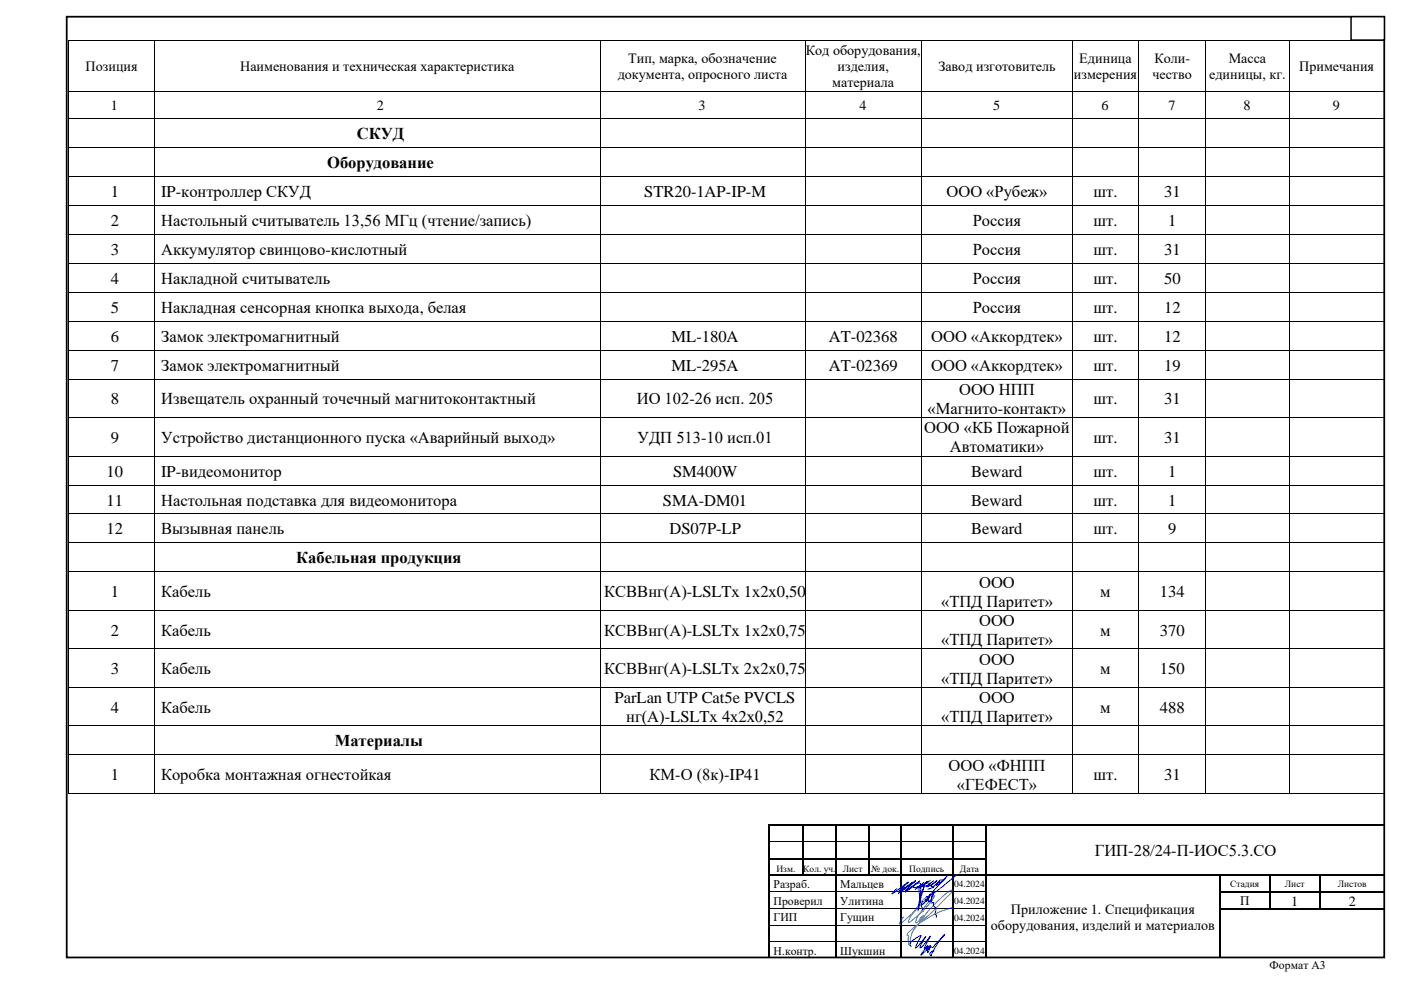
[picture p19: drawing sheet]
<svg xmlns="http://www.w3.org/2000/svg" width="420mm" height="297mm" viewBox="0 0 420 297" stroke-linecap="round" stroke-linejoin="round" font-family="sans-serif">
<defs><g id="words">
<g font-size="5">
<text x="107" y="41.7">СКУД</text>
<text x="98.1" y="50.3">Оборудование</text>
<text x="33.2" y="59">1</text>
<text x="48.3" y="59">IP-контроллер СКУД</text>
<text x="193.1" y="59">STR20-1AP-IP-M</text>
<text x="283.8" y="59">ООО «Рубеж»</text>
<text x="327.8" y="59">шт.</text>
<text x="349" y="59">31</text>
<text x="33.2" y="67.7">2</text>
<text x="48.3" y="67.7">Настольный считыватель 13,56 МГц (чтение/запись)</text>
<text x="291.6" y="67.7">Россия</text>
<text x="327.8" y="67.7">шт.</text>
<text x="350.2" y="67.7">1</text>
<text x="33.2" y="76.4">3</text>
<text x="48.3" y="76.4">Аккумулятор свинцово-кислотный</text>
<text x="291.6" y="76.4">Россия</text>
<text x="327.8" y="76.4">шт.</text>
<text x="349" y="76.4">31</text>
<text x="33.2" y="85.1">4</text>
<text x="48.3" y="85.1">Накладной считыватель</text>
<text x="291.6" y="85.1">Россия</text>
<text x="327.8" y="85.1">шт.</text>
<text x="349" y="85.1">50</text>
<text x="33.2" y="93.7">5</text>
<text x="48.3" y="93.7">Накладная сенсорная кнопка выхода, белая</text>
<text x="291.6" y="93.7">Россия</text>
<text x="327.8" y="93.7">шт.</text>
<text x="349" y="93.7">12</text>
<text x="33.2" y="102.4">6</text>
<text x="48.3" y="102.4">Замок электромагнитный</text>
<text x="201.4" y="102.4">ML-180A</text>
<text x="248.5" y="102.5">AT-02368</text>
<text x="279.2" y="102.4">ООО «Аккордтек»</text>
<text x="327.8" y="102.4">шт.</text>
<text x="349" y="102.4">12</text>
<text x="33.2" y="111.1">7</text>
<text x="48.3" y="111.1">Замок электромагнитный</text>
<text x="201.4" y="111.1">ML-295A</text>
<text x="248.5" y="111.1">AT-02369</text>
<text x="279.2" y="111.1">ООО «Аккордтек»</text>
<text x="327.8" y="111.1">шт.</text>
<text x="349" y="111.1">19</text>
<text x="287.6" y="118.4">ООО НПП</text>
<text x="33.2" y="121.2">8</text>
<text x="48.3" y="121.2">Извещатель охранный точечный магнитоконтактный</text>
<text x="190.9" y="121.2">ИО 102-26 исп. 205</text>
<text x="278.1" y="124.1">«Магнито-контакт»</text>
<text x="327.8" y="121.2">шт.</text>
<text x="349" y="121.2">31</text>
<text x="277.1" y="129.9">ООО «КБ Пожарной</text>
<text x="33.2" y="132.7">9</text>
<text x="48.3" y="132.7">Устройство дистанционного пуска «Аварийный выход»</text>
<text x="191.1" y="132.7">УДП 513-10 исп.01</text>
<text x="284.8" y="135.6">Автоматики»</text>
<text x="327.8" y="132.7">шт.</text>
<text x="349" y="132.7">31</text>
<text x="32" y="142.9">10</text>
<text x="48.3" y="142.9">IP-видеомонитор</text>
<text x="201.8" y="142.9">SM400W</text>
<text x="291.2" y="142.9">Beward</text>
<text x="327.8" y="142.9">шт.</text>
<text x="350.2" y="142.9">1</text>
<text x="32" y="151.5">11</text>
<text x="48.3" y="151.5">Настольная подставка для видеомонитора</text>
<text x="198.8" y="151.5">SMA-DM01</text>
<text x="291.2" y="151.5">Beward</text>
<text x="327.8" y="151.5">шт.</text>
<text x="350.2" y="151.5">1</text>
<text x="32" y="160.2">12</text>
<text x="48.3" y="160.2">Вызывная панель</text>
<text x="200.7" y="160.2">DS07P-LP</text>
<text x="291.2" y="160.2">Beward</text>
<text x="327.8" y="160.2">шт.</text>
<text x="350.2" y="160.2">9</text>
<text x="88.8" y="168.9">Кабельная продукция</text>
<text x="33.2" y="179">1</text>
<text x="48.3" y="179">Кабель</text>
<text x="181.2" y="179">КСВВнг(A)-LSLTx 1x2x0,50</text>
<text x="293.5" y="176.1">ООО</text>
<text x="329.9" y="179">м</text>
<text x="347.8" y="179">134</text>
<text x="282.1" y="181.8">«ТПД Паритет»</text>
<text x="33.2" y="190.5">2</text>
<text x="48.3" y="190.5">Кабель</text>
<text x="181.2" y="190.5">КСВВнг(A)-LSLTx 1x2x0,75</text>
<text x="293.5" y="187.7">ООО</text>
<text x="329.9" y="190.5">м</text>
<text x="347.8" y="190.5">370</text>
<text x="282.1" y="193.4">«ТПД Паритет»</text>
<text x="33.2" y="202.1">3</text>
<text x="48.3" y="202.1">Кабель</text>
<text x="181.2" y="202.1">КСВВнг(A)-LSLTx 2x2x0,75</text>
<text x="293.5" y="199.2">ООО</text>
<text x="329.9" y="202.1">м</text>
<text x="347.8" y="202.1">150</text>
<text x="282.1" y="204.9">«ТПД Паритет»</text>
<text x="33.2" y="213.6">4</text>
<text x="48.3" y="213.6">Кабель</text>
<text x="184.3" y="210.8">ParLan UTP Cat5e PVCLS</text>
<text x="293.5" y="210.8">ООО</text>
<text x="329.9" y="213.6">м</text>
<text x="347.8" y="213.6">488</text>
<text x="187.8" y="216.4">нг(А)-LSLTx 4х2х0,52</text>
<text x="282.1" y="216.4">«ТПД Паритет»</text>
<text x="100.4" y="223.7">Материалы</text>
<text x="33.2" y="233.8">1</text>
<text x="48.3" y="233.8">Коробка монтажная огнестойкая</text>
<text x="194.8" y="233.8">КМ-О (8к)-IP41</text>
<text x="284.4" y="231">ООО «ФНПП</text>
<text x="327.8" y="233.8">шт.</text>
<text x="349" y="233.8">31</text>
<text x="286.9" y="236.7">«ГЕФЕСТ»</text>
<text x="328.2" y="256.7">ГИП-28/24-П-ИОС5.3.СО</text>
</g>
<g font-size="4.2">
<text x="241.6" y="16.4">Код оборудования,</text>
<text x="25.7" y="21.3">Позиция</text>
<text x="72" y="21.3">Наименования и техническая характеристика</text>
<text x="185.2" y="23.7">документа, опросного листа</text>
<text x="188.3" y="18.8">Тип, марка, обозначение</text>
<text x="251.1" y="21.3">изделия,</text>
<text x="281.3" y="21.3">Завод изготовитель</text>
<text x="321.9" y="23.7">измерения</text>
<text x="323.6" y="18.8">Единица</text>
<text x="345.5" y="23.7">чество</text>
<text x="346.1" y="18.8">Коли-</text>
<text x="362.5" y="23.7">единицы, кг.</text>
<text x="368.4" y="18.8">Масса</text>
<text x="389.5" y="21.3">Примечания</text>
<text x="249.5" y="26.1">материала</text>
<text x="33.3" y="32.9">1</text>
<text x="113" y="32.9">2</text>
<text x="209.4" y="32.9">3</text>
<text x="257.7" y="32.9">4</text>
<text x="297.7" y="32.9">5</text>
<text x="330.3" y="32.9">6</text>
<text x="350.3" y="32.9">7</text>
<text x="372.8" y="32.9">8</text>
<text x="399.6" y="32.9">9</text>
<text x="303.1" y="274">Приложение 1. Спецификация</text>
<text x="387.1" y="271.6">1</text>
<text x="404.4" y="271.6">2</text>
<text x="297.1" y="278.9">оборудования, изделий и материалов</text>
</g>
<text font-size="3.9" x="371.8" y="271.3">П</text>
<g font-size="3.5">
<text x="231.9" y="266.2">Разраб.</text>
<text x="251.9" y="266.2">Мальцев</text>
<text x="231.9" y="271.2">Проверил</text>
<text x="251.9" y="271.2">Улитина</text>
<text x="231.9" y="276.2">ГИП</text>
<text x="251.9" y="276.2">Гущин</text>
<text x="231.9" y="286.3">Н.контр.</text>
<text x="251.9" y="286.3">Шукшин</text>
<text x="380.7" y="290.5">Формат А3</text>
</g>
<g font-size="2.8">
<text x="232.8" y="261.3">Изм.</text>
<text x="240.8" y="261.3">Кол. уч.</text>
<text x="252.7" y="261.3">Лист</text>
<text x="261.2" y="261.3">№ док.</text>
<text x="272.6" y="261.3">Подпись</text>
<text x="287.8" y="261.3">Дата</text>
<text x="286" y="266">04.2024</text>
<text x="368.8" y="266">Стадия</text>
<text x="385.2" y="266">Лист</text>
<text x="401.1" y="266">Листов</text>
<text x="286" y="271">04.2024</text>
<text x="286" y="276">04.2024</text>
<text x="286" y="286">04.2024</text>
</g>
</g></defs>
<g fill="#000">
<path d="M230.4 247.1h.5v.6h-.5z" fill-rule="evenodd"/>
<path d="M230.4 247.1h.5v.5h-.5z" fill-rule="evenodd"/>
<path d="M230.4 247.7h.5v4.4h-.5z" fill-rule="evenodd"/>
<path d="M230.4 252.1h.5v.6h-.5z" fill-rule="evenodd"/>
<path d="M230.4 252.7h.5v4.5h-.5z" fill-rule="evenodd"/>
<path d="M230.4 257.2h.5v.5h-.5z" fill-rule="evenodd"/>
<path d="M230.9 247.1h9.5v.5h-9.5z" fill-rule="evenodd"/>
<path d="M230.9 257.2h9.5v.5h-9.5z" fill-rule="evenodd"/>
<path d="M240.4 247.6l.5 .1z" fill-rule="evenodd"/>
<path d="M240.4 247.1h.5v.5h-.5z" fill-rule="evenodd"/>
<path d="M240.4 247.7h.5v4.4h-.5z" fill-rule="evenodd"/>
<path d="M240.4 252.1h.5v.6h-.5z" fill-rule="evenodd"/>
<path d="M240.4 252.7h.5v4.5h-.5z" fill-rule="evenodd"/>
<path d="M240.4 257.2h.5v.5h-.5z" fill-rule="evenodd"/>
<path d="M240.9 247.1h9.5v.5h-9.5z" fill-rule="evenodd"/>
<path d="M240.9 257.2h9.5v.5h-9.5z" fill-rule="evenodd"/>
<path d="M250.4 247.6l.5 .1z" fill-rule="evenodd"/>
<path d="M250.4 247.1h.5v.5h-.5z" fill-rule="evenodd"/>
<path d="M250.4 247.7h.5v4.4h-.5z" fill-rule="evenodd"/>
<path d="M250.4 252.1h.5v.6h-.5z" fill-rule="evenodd"/>
<path d="M250.4 252.7h.5v4.5h-.5z" fill-rule="evenodd"/>
<path d="M250.4 257.2h.5v.5h-.5z" fill-rule="evenodd"/>
<path d="M250.9 247.1h9.5v.5h-9.5z" fill-rule="evenodd"/>
<path d="M250.9 257.2h9.5v.5h-9.5z" fill-rule="evenodd"/>
<path d="M260.4 247.6l.5 .1z" fill-rule="evenodd"/>
<path d="M260.4 247.1h.5v.5h-.5z" fill-rule="evenodd"/>
<path d="M260.4 247.7h.5v4.4h-.5z" fill-rule="evenodd"/>
<path d="M260.4 252.1h.5v.6h-.5z" fill-rule="evenodd"/>
<path d="M260.4 252.7h.5v4.5h-.5z" fill-rule="evenodd"/>
<path d="M260.4 257.2h.5v.5h-.5z" fill-rule="evenodd"/>
<path d="M260.9 247.1h8.9v.5h-8.9z" fill-rule="evenodd"/>
<path d="M260.9 257.2h8.9v.5h-8.9z" fill-rule="evenodd"/>
<path d="M269.8 247.6l.5 .1z" fill-rule="evenodd"/>
<path d="M269.8 247.1h.5v.5h-.5z" fill-rule="evenodd"/>
<path d="M269.8 247.7h.5v4.4h-.5z" fill-rule="evenodd"/>
<path d="M269.8 252.1h.5v.6h-.5z" fill-rule="evenodd"/>
<path d="M269.8 252.7h.5v4.5h-.5z" fill-rule="evenodd"/>
<path d="M269.8 257.2h.5v.5h-.5z" fill-rule="evenodd"/>
<path d="M270.3 247.1h15.1v.5h-15.1z" fill-rule="evenodd"/>
<path d="M270.3 257.2h15.1v.5h-15.1z" fill-rule="evenodd"/>
<path d="M285.4 247.6l.5 .1z" fill-rule="evenodd"/>
<path d="M285.4 247.1h.5v.5h-.5z" fill-rule="evenodd"/>
<path d="M285.4 247.7h.5v4.4h-.5z" fill-rule="evenodd"/>
<path d="M285.4 252.1h.5v.6h-.5z" fill-rule="evenodd"/>
<path d="M285.4 252.7h.5v4.5h-.5z" fill-rule="evenodd"/>
<path d="M285.4 257.2h.5v.5h-.5z" fill-rule="evenodd"/>
<path d="M285.9 247.1h9.5v.5h-9.5z" fill-rule="evenodd"/>
<path d="M285.9 257.2h9.5v.5h-9.5z" fill-rule="evenodd"/>
<path d="M295.4 247.6l.5 .1z" fill-rule="evenodd"/>
<path d="M295.4 247.1h.5v.5h-.5z" fill-rule="evenodd"/>
<path d="M295.4 247.7h.5v4.4h-.5z" fill-rule="evenodd"/>
<path d="M295.4 252.1h.5v.6h-.5z" fill-rule="evenodd"/>
<path d="M295.4 252.7h.5v4.5h-.5z" fill-rule="evenodd"/>
<path d="M295.4 257.2h.5v.5h-.5z" fill-rule="evenodd"/>
<path d="M295.9 247.1h119.1v.5h-119.1z" fill-rule="evenodd"/>
<path d="M230.4 257.7h.5v4.5h-.5z" fill-rule="evenodd"/>
<path d="M230.4 262.2h.5v.5h-.5z" fill-rule="evenodd"/>
<path d="M230.4 262.7h.5v4.5h-.5z" fill-rule="evenodd"/>
<path d="M230.4 267.2h.5v.5h-.5z" fill-rule="evenodd"/>
<path d="M230.4 267.7h.5v4.5h-.5z" fill-rule="evenodd"/>
<path d="M230.4 272.2h.5v.5h-.5z" fill-rule="evenodd"/>
<path d="M230.4 272.7h.5v4.5h-.5z" fill-rule="evenodd"/>
<path d="M230.4 277.2h.5v.5h-.5z" fill-rule="evenodd"/>
<path d="M230.9 262.2h9.5v.5h-9.5z" fill-rule="evenodd"/>
<path d="M240.4 257.7h.5v4.5h-.5z" fill-rule="evenodd"/>
<path d="M240.4 262.2h.5v.5h-.5z" fill-rule="evenodd"/>
<path d="M240.9 262.2h9.5v.5h-9.5z" fill-rule="evenodd"/>
<path d="M250.4 257.7h.5v4.5h-.5z" fill-rule="evenodd"/>
<path d="M250.4 262.2h.5v.5h-.5z" fill-rule="evenodd"/>
<path d="M250.4 262.7h.5v4.5h-.5z" fill-rule="evenodd"/>
<path d="M250.4 267.2h.5v.5h-.5z" fill-rule="evenodd"/>
<path d="M250.4 267.7h.5v4.5h-.5z" fill-rule="evenodd"/>
<path d="M250.4 272.2h.5v.5h-.5z" fill-rule="evenodd"/>
<path d="M250.4 272.7h.5v4.5h-.5z" fill-rule="evenodd"/>
<path d="M250.4 277.2h.5v.5h-.5z" fill-rule="evenodd"/>
<path d="M250.9 262.2h9.5v.5h-9.5z" fill-rule="evenodd"/>
<path d="M260.4 257.7h.5v4.5h-.5z" fill-rule="evenodd"/>
<path d="M260.4 262.2h.5v.5h-.5z" fill-rule="evenodd"/>
<path d="M260.9 262.2h8.9v.5h-8.9z" fill-rule="evenodd"/>
<path d="M269.8 257.7h.5v4.5h-.5z" fill-rule="evenodd"/>
<path d="M269.8 262.2h.5v.5h-.5z" fill-rule="evenodd"/>
<path d="M269.8 262.7h.5v4.5h-.5z" fill-rule="evenodd"/>
<path d="M269.8 267.2h.5v.5h-.5z" fill-rule="evenodd"/>
<path d="M269.8 267.7h.5v4.5h-.5z" fill-rule="evenodd"/>
<path d="M269.8 272.2h.5v.5h-.5z" fill-rule="evenodd"/>
<path d="M269.8 272.7h.5v4.5h-.5z" fill-rule="evenodd"/>
<path d="M269.8 277.2h.5v.5h-.5z" fill-rule="evenodd"/>
<path d="M270.3 262.2h15.1v.5h-15.1z" fill-rule="evenodd"/>
<path d="M285.4 257.7h.5v4.5h-.5z" fill-rule="evenodd"/>
<path d="M285.4 262.2h.5v.5h-.5z" fill-rule="evenodd"/>
<path d="M285.4 262.7h.5v4.5h-.5z" fill-rule="evenodd"/>
<path d="M285.4 267.2h.5v.5h-.5z" fill-rule="evenodd"/>
<path d="M285.4 267.7h.5v4.5h-.5z" fill-rule="evenodd"/>
<path d="M285.4 272.2h.5v.5h-.5z" fill-rule="evenodd"/>
<path d="M285.4 272.7h.5v4.5h-.5z" fill-rule="evenodd"/>
<path d="M285.4 277.2h.5v.5h-.5z" fill-rule="evenodd"/>
<path d="M285.9 262.2h9.5v.5h-9.5z" fill-rule="evenodd"/>
<path d="M295.4 257.7h.5v4.5h-.5z" fill-rule="evenodd"/>
<path d="M295.4 262.2h.5v.5h-.5z" fill-rule="evenodd"/>
<path d="M295.4 262.7h.5v4.5h-.5z" fill-rule="evenodd"/>
<path d="M295.4 267.2h.5v.5h-.5z" fill-rule="evenodd"/>
<path d="M295.4 267.7h.5v4.5h-.5z" fill-rule="evenodd"/>
<path d="M295.4 272.2h.5v.5h-.5z" fill-rule="evenodd"/>
<path d="M295.4 272.7h.5v4.5h-.5z" fill-rule="evenodd"/>
<path d="M295.4 277.2h.5v.5h-.5z" fill-rule="evenodd"/>
<path d="M295.9 262.2h69.5v.5h-69.5z" fill-rule="evenodd"/>
<path d="M365.4 262.7h.5z" fill-rule="evenodd"/>
<path d="M365.4 262.2h.5v.5h-.5z" fill-rule="evenodd"/>
<path d="M365.4 262.7h.5v4.5h-.5z" fill-rule="evenodd"/>
<path d="M365.4 267.2h.5v.5h-.5z" fill-rule="evenodd"/>
<path d="M365.4 267.7h.5v4.5h-.5z" fill-rule="evenodd"/>
<path d="M365.4 272.2h.5v.5h-.5z" fill-rule="evenodd"/>
<path d="M365.4 272.7h.5v4.5h-.5z" fill-rule="evenodd"/>
<path d="M365.4 277.2h.5v.5h-.5z" fill-rule="evenodd"/>
<path d="M365.9 262.2h14.5v.5h-14.5z" fill-rule="evenodd"/>
<path d="M365.9 267.2h14.5v.5h-14.5z" fill-rule="evenodd"/>
<path d="M365.9 272.2h14.5v.5h-14.5z" fill-rule="evenodd"/>
<path d="M380.4 262.7h.6z" fill-rule="evenodd"/>
<path d="M380.4 262.2h.6v.5h-.6z" fill-rule="evenodd"/>
<path d="M380.4 262.7h.6v4.5h-.6z" fill-rule="evenodd"/>
<path d="M380.4 267.2h.6v.5h-.6z" fill-rule="evenodd"/>
<path d="M380.4 267.7h.6v4.5h-.6z" fill-rule="evenodd"/>
<path d="M380.4 272.2h.6v.5h-.6z" fill-rule="evenodd"/>
<path d="M381 262.2h14.4v.5h-14.4z" fill-rule="evenodd"/>
<path d="M381 267.2h14.4v.5h-14.4z" fill-rule="evenodd"/>
<path d="M381 272.2h14.4v.5h-14.4z" fill-rule="evenodd"/>
<path d="M395.4 262.7h.5z" fill-rule="evenodd"/>
<path d="M395.4 262.2h.5v.5h-.5z" fill-rule="evenodd"/>
<path d="M395.4 262.7h.5v4.5h-.5z" fill-rule="evenodd"/>
<path d="M395.4 267.2h.5v.5h-.5z" fill-rule="evenodd"/>
<path d="M395.4 267.7h.5v4.5h-.5z" fill-rule="evenodd"/>
<path d="M395.4 272.2h.5v.5h-.5z" fill-rule="evenodd"/>
<path d="M395.9 262.2h19.1v.5h-19.1z" fill-rule="evenodd"/>
<path d="M395.9 267.2h19.1v.5h-19.1z" fill-rule="evenodd"/>
<path d="M395.9 272.2h19.1v.5h-19.1z" fill-rule="evenodd"/>
<path d="M230.4 277.7h.5v4.5h-.5z" fill-rule="evenodd"/>
<path d="M230.4 282.2h.5v.5h-.5z" fill-rule="evenodd"/>
<path d="M230.4 282.7h.5v4.5h-.5z" fill-rule="evenodd"/>
<path d="M250.4 277.7h.5v4.5h-.5z" fill-rule="evenodd"/>
<path d="M250.4 282.2h.5v.5h-.5z" fill-rule="evenodd"/>
<path d="M250.4 282.7h.5v4.5h-.5z" fill-rule="evenodd"/>
<path d="M269.8 277.7h.5v4.5h-.5z" fill-rule="evenodd"/>
<path d="M269.8 282.2h.5v.5h-.5z" fill-rule="evenodd"/>
<path d="M269.8 282.7h.5v4.5h-.5z" fill-rule="evenodd"/>
<path d="M285.4 277.7h.5v4.5h-.5z" fill-rule="evenodd"/>
<path d="M285.4 282.2h.5v.5h-.5z" fill-rule="evenodd"/>
<path d="M285.4 282.7h.5v4.5h-.5z" fill-rule="evenodd"/>
<path d="M295.4 277.7h.5v4.5h-.5z" fill-rule="evenodd"/>
<path d="M295.4 282.2h.5v.5h-.5z" fill-rule="evenodd"/>
<path d="M295.4 282.7h.5v4.5h-.5z" fill-rule="evenodd"/>
<path d="M365.4 277.7h.5v4.5h-.5z" fill-rule="evenodd"/>
<path d="M365.4 282.2h.5v.5h-.5z" fill-rule="evenodd"/>
<path d="M365.4 282.7h.5v4.5h-.5z" fill-rule="evenodd"/>
</g>
<g fill="none" stroke="#000" stroke-width=".3">
<path d="M230.9 252.2h9.5M240.9 252.2h9.5M250.9 252.2h9.5M260.9 252.2h8.9M270.3 252.2h15.1M285.9 252.2h9.5M230.9 267.2h19.5M230.9 272.3h19.5M230.9 277.3h19.5M250.9 267.2h18.9M250.9 272.3h18.9M250.9 277.3h18.9"/>
<path d="M270.3 267.2h15.1M270.3 272.3h15.1M270.3 277.3h15.1M285.9 267.2h9.5M285.9 272.3h9.5M285.9 277.3h9.5M230.9 282.3h19.5M250.9 282.3h18.9M270.3 282.3h15.1M285.9 282.3h9.5"/>
</g>
<path d="M20 5h395v282h-395z" fill="none" stroke="#000" stroke-width=".53"/>
<path d="M405.1 5h10v7h-10z" fill-rule="evenodd" fill="#fff"/>
<path d="M405.1 5h10v7h-10z" fill="none" stroke="#000" stroke-width=".44"/>
<path d="M273.3 283.7a.9 .9 0 0 1-.5-.9 .9 .9 0 0 1 .7-.7l.8-.6a2.01 2.01 0 0 1 1.9-.9l-1.8 3.6 1-.8 2.1-2.7-1.7 3.4 .6-.2 2.5-3.3-1.8 3.7a.87 .87 0 0 0 1.2-.6l-.1-.3-.3 .1-1.8 2.9 2.5-2.7-.6 1.2 .9-1.5-.7 2.1a1.08 1.08 0 0 1 .2-1.3 1.08 1.08 0 0 1 1.3-.2l3.5-3.9-1.7 2-1.9 3.1-.4 1.4a.82 .82 0 0 1-.4-1 .82 .82 0 0 1 .9-.5l.4-.1" fill="none" stroke="#00f" stroke-width=".3"/>
<g fill="none" stroke="#00c" stroke-width=".3">
<path d="M268.9 266.3l-1.5 1.6 4.8-3.4 .1-.1-3 2.9 4.2-2.8-4.2 3.4M271.1 265.9l-1.5 1.7 4.8-3.5 .1-.1-3.1 3 4.3-2.9-4.3 3.4M275.6 265.9l.2 3.3 .9 4M275.6 265.9h.1M275.6 265.6l-.8 .3a.5 .5 0 0 1-.9 0 .5 .5 0 0 1 .5-.7l.2-.2a.76 .76 0 0 1 .8-.4 .76 .76 0 0 1 .7 .6l-1 .9 2.9-1.8-1.9 1.7M277 264.5l-2.6 2.1M277.2 265.5l-1 3.3-.9 3.7 .8-5.8-.2-.6-.3-.2M277.2 265.5h.1M277.2 265.5l-1.3 3.3-.6 4.3M279 263.8l-2.4 1.8a2.5 2.5 0 0 0 2.2-.8l-.8-.1-.8 .3M279 269.9l-.6 .4v-.8l.4-1.3-.1 .6-.7 1.2-.5 .2 .1-1 .4-.5 .1 .3-.3 .7-1.4 1.4 .2-1M279.1 269.8l.9-2.6-.4 .7-.5 2.1"/>
<path d="M279.1 269.8l-.1 .1M279.1 270l.1 .7 .7-.1-.1 .9 .8 .7-.2 1.7 .3 .4v.7M279.1 270h.1M279.5 265.7l.5 .2-1.8 .6M279.5 265.8l.5 .1M279.9 264.1l-2.1 1.7a5.6 5.6 0 0 0 3.1-1.8l-1.5 1a.45 .45 0 0 0-.2 .7 .45 .45 0 0 0 .8-.1l1.7-1.5M283.6 262.9a5.5 5.5 0 0 1-3 2.5v-.1a2.91 2.91 0 0 1 1.9-1.6v.3a1.02 1.02 0 0 1-1.2 .5M287 262.1l-6 4.9-2.7 1.7 5.7-6.2"/>
</g>
<path d="M285.7 267.1l-6.8 6.8-2.8 2.3a.32 .32 0 0 1-.5 0 .32 .32 0 0 1 .1-.5l.6-.9 .9-.3-1.3 1.7-.2-.1 .2-.7 .9-.8-1.7 1.8-.6 .1 .4-1.3 .9-1.5 2.9-3.7 1.5-1.6-.9 1.7-1.9 2.3-4 3.5-.6 .5h-.4l.4-1.3 1.5-2.3 2.2-2.8 1.1-.8-.5 1-2.3 2.5-5 4.3 .1-.8 1-1.3M285.7 266.6l-2.8 1.8-5.1 5.3-4 5.4-.6 1.3-.6 2.8-.3-1.3 .1-1.4-.4-.1v-.2l.4-.7 1.5-1.4 2.1-1.6 4.2-2.5 5.5-2.1M285.7 272.1h-.1" fill="none" stroke="#007fff" stroke-width=".3"/>
<g fill="#000">
<path d="M20.5 12.1l.2 .1z" fill-rule="evenodd"/>
<path d="M20.5 12.1l.2 .1z" fill-rule="evenodd"/>
<path d="M46.2 12.1l.2 .1z" fill-rule="evenodd"/>
<path d="M179.8 12.1l.2 .1z" fill-rule="evenodd"/>
<path d="M241.3 12.1l.2 .1z" fill-rule="evenodd"/>
<path d="M276.3 12.1l.2 .1z" fill-rule="evenodd"/>
<path d="M321.3 12.1l.2 .1z" fill-rule="evenodd"/>
<path d="M341.4 12.1l.1 .1z" fill-rule="evenodd"/>
<path d="M361.4 12.1l.2 .1z" fill-rule="evenodd"/>
<path d="M386.4 12.1l.2 .1z" fill-rule="evenodd"/>
<path d="M415 12.1l.2 .1z" fill-rule="evenodd"/>
<path d="M415 12.1l.2 .1z" fill-rule="evenodd"/>
<path d="M20.5 27.3l.2 .1z" fill-rule="evenodd"/>
<path d="M20.5 35.5l.2 .2z" fill-rule="evenodd"/>
<path d="M46.2 27.3l.2 .1z" fill-rule="evenodd"/>
<path d="M46.2 35.5l.2 .2z" fill-rule="evenodd"/>
<path d="M179.8 27.3l.2 .1z" fill-rule="evenodd"/>
<path d="M179.8 35.5l.2 .2z" fill-rule="evenodd"/>
<path d="M241.3 27.3l.2 .1z" fill-rule="evenodd"/>
<path d="M241.3 35.5l.2 .2z" fill-rule="evenodd"/>
<path d="M276.3 27.3l.2 .1z" fill-rule="evenodd"/>
<path d="M276.3 35.5l.2 .2z" fill-rule="evenodd"/>
<path d="M321.3 27.3l.2 .1z" fill-rule="evenodd"/>
<path d="M321.3 35.5l.2 .2z" fill-rule="evenodd"/>
<path d="M341.4 27.3l.1 .1z" fill-rule="evenodd"/>
<path d="M341.4 35.5l.1 .2z" fill-rule="evenodd"/>
<path d="M361.4 27.3l.2 .1z" fill-rule="evenodd"/>
<path d="M361.4 35.5l.2 .2z" fill-rule="evenodd"/>
<path d="M386.4 27.3l.2 .1z" fill-rule="evenodd"/>
<path d="M386.4 35.5l.2 .2z" fill-rule="evenodd"/>
<path d="M415 27.3l.2 .1z" fill-rule="evenodd"/>
<path d="M415 35.5l.2 .2z" fill-rule="evenodd"/>
<path d="M20.5 44.1l.2 .2z" fill-rule="evenodd"/>
<path d="M20.5 52.8l.2 .2z" fill-rule="evenodd"/>
<path d="M46.2 44.1l.2 .2z" fill-rule="evenodd"/>
<path d="M46.2 52.8l.2 .2z" fill-rule="evenodd"/>
<path d="M179.8 44.1l.2 .2z" fill-rule="evenodd"/>
<path d="M179.8 52.8l.2 .2z" fill-rule="evenodd"/>
<path d="M241.3 44.1l.2 .2z" fill-rule="evenodd"/>
<path d="M241.3 52.8l.2 .2z" fill-rule="evenodd"/>
<path d="M276.3 44.1l.2 .2z" fill-rule="evenodd"/>
<path d="M276.3 52.8l.2 .2z" fill-rule="evenodd"/>
<path d="M321.3 44.1l.2 .2z" fill-rule="evenodd"/>
<path d="M321.3 52.8l.2 .2z" fill-rule="evenodd"/>
<path d="M341.4 44.1l.1 .2z" fill-rule="evenodd"/>
<path d="M341.4 52.8l.1 .2z" fill-rule="evenodd"/>
<path d="M361.4 44.1l.2 .2z" fill-rule="evenodd"/>
<path d="M361.4 52.8l.2 .2z" fill-rule="evenodd"/>
<path d="M386.4 44.1l.2 .2z" fill-rule="evenodd"/>
<path d="M386.4 52.8l.2 .2z" fill-rule="evenodd"/>
<path d="M415 44.1l.2 .2z" fill-rule="evenodd"/>
<path d="M415 52.8l.2 .2z" fill-rule="evenodd"/>
<path d="M20.5 61.5l.2 .1z" fill-rule="evenodd"/>
<path d="M20.5 70.2l.2 .1z" fill-rule="evenodd"/>
<path d="M20.5 78.8l.2 .2z" fill-rule="evenodd"/>
<path d="M46.2 61.5l.2 .1z" fill-rule="evenodd"/>
<path d="M46.2 70.2l.2 .1z" fill-rule="evenodd"/>
<path d="M46.2 78.8l.2 .2z" fill-rule="evenodd"/>
<path d="M179.8 61.5l.2 .1z" fill-rule="evenodd"/>
<path d="M179.8 70.2l.2 .1z" fill-rule="evenodd"/>
<path d="M179.8 78.8l.2 .2z" fill-rule="evenodd"/>
<path d="M241.3 61.5l.2 .1z" fill-rule="evenodd"/>
<path d="M241.3 70.2l.2 .1z" fill-rule="evenodd"/>
<path d="M241.3 78.8l.2 .2z" fill-rule="evenodd"/>
<path d="M276.3 61.5l.2 .1z" fill-rule="evenodd"/>
<path d="M276.3 70.2l.2 .1z" fill-rule="evenodd"/>
<path d="M276.3 78.8l.2 .2z" fill-rule="evenodd"/>
<path d="M321.3 61.5l.2 .1z" fill-rule="evenodd"/>
<path d="M321.3 70.2l.2 .1z" fill-rule="evenodd"/>
<path d="M321.3 78.8l.2 .2z" fill-rule="evenodd"/>
<path d="M341.4 61.5l.1 .1z" fill-rule="evenodd"/>
<path d="M341.4 70.2l.1 .1z" fill-rule="evenodd"/>
<path d="M341.4 78.8l.1 .2z" fill-rule="evenodd"/>
<path d="M361.4 61.5l.2 .1z" fill-rule="evenodd"/>
<path d="M361.4 70.2l.2 .1z" fill-rule="evenodd"/>
<path d="M361.4 78.8l.2 .2z" fill-rule="evenodd"/>
<path d="M386.4 61.5l.2 .1z" fill-rule="evenodd"/>
<path d="M386.4 70.2l.2 .1z" fill-rule="evenodd"/>
<path d="M386.4 78.8l.2 .2z" fill-rule="evenodd"/>
<path d="M415 61.5l.2 .1z" fill-rule="evenodd"/>
<path d="M415 70.2l.2 .1z" fill-rule="evenodd"/>
<path d="M415 78.8l.2 .2z" fill-rule="evenodd"/>
<path d="M20.5 87.5l.2 .2z" fill-rule="evenodd"/>
<path d="M20.5 96.2l.2 .2z" fill-rule="evenodd"/>
<path d="M46.2 87.5l.2 .2z" fill-rule="evenodd"/>
<path d="M46.2 96.2l.2 .2z" fill-rule="evenodd"/>
<path d="M179.8 87.5l.2 .2z" fill-rule="evenodd"/>
<path d="M179.8 96.2l.2 .2z" fill-rule="evenodd"/>
<path d="M241.3 87.5l.2 .2z" fill-rule="evenodd"/>
<path d="M241.3 96.2l.2 .2z" fill-rule="evenodd"/>
<path d="M276.3 87.5l.2 .2z" fill-rule="evenodd"/>
<path d="M276.3 96.2l.2 .2z" fill-rule="evenodd"/>
<path d="M321.3 87.5l.2 .2z" fill-rule="evenodd"/>
<path d="M321.3 96.2l.2 .2z" fill-rule="evenodd"/>
<path d="M341.4 87.5l.1 .2z" fill-rule="evenodd"/>
<path d="M341.4 96.2l.1 .2z" fill-rule="evenodd"/>
<path d="M361.4 87.5l.2 .2z" fill-rule="evenodd"/>
<path d="M361.4 96.2l.2 .2z" fill-rule="evenodd"/>
<path d="M386.4 87.5l.2 .2z" fill-rule="evenodd"/>
<path d="M386.4 96.2l.2 .2z" fill-rule="evenodd"/>
<path d="M415 87.5l.2 .2z" fill-rule="evenodd"/>
<path d="M415 96.2l.2 .2z" fill-rule="evenodd"/>
<path d="M20.5 104.9l.2 .1z" fill-rule="evenodd"/>
<path d="M20.5 113.6l.2 .1z" fill-rule="evenodd"/>
<path d="M46.2 104.9l.2 .1z" fill-rule="evenodd"/>
<path d="M46.2 113.6l.2 .1z" fill-rule="evenodd"/>
<path d="M179.8 104.9l.2 .1z" fill-rule="evenodd"/>
<path d="M179.8 113.6l.2 .1z" fill-rule="evenodd"/>
<path d="M241.3 104.9l.2 .1z" fill-rule="evenodd"/>
<path d="M241.3 113.6l.2 .1z" fill-rule="evenodd"/>
<path d="M276.3 104.9l.2 .1z" fill-rule="evenodd"/>
<path d="M276.3 113.6l.2 .1z" fill-rule="evenodd"/>
<path d="M321.3 104.9l.2 .1z" fill-rule="evenodd"/>
<path d="M321.3 113.6l.2 .1z" fill-rule="evenodd"/>
<path d="M341.4 104.9l.1 .1z" fill-rule="evenodd"/>
<path d="M341.4 113.6l.1 .1z" fill-rule="evenodd"/>
<path d="M361.4 104.9l.2 .1z" fill-rule="evenodd"/>
<path d="M361.4 113.6l.2 .1z" fill-rule="evenodd"/>
<path d="M386.4 104.9l.2 .1z" fill-rule="evenodd"/>
<path d="M386.4 113.6l.2 .1z" fill-rule="evenodd"/>
<path d="M415 104.9l.2 .1z" fill-rule="evenodd"/>
<path d="M415 113.6l.2 .1z" fill-rule="evenodd"/>
<path d="M20.5 125.1l.2 .2z" fill-rule="evenodd"/>
<path d="M20.5 136.6l.2 .2z" fill-rule="evenodd"/>
<path d="M46.2 125.1l.2 .2z" fill-rule="evenodd"/>
<path d="M46.2 136.6l.2 .2z" fill-rule="evenodd"/>
<path d="M179.8 125.1l.2 .2z" fill-rule="evenodd"/>
<path d="M179.8 136.6l.2 .2z" fill-rule="evenodd"/>
<path d="M241.3 125.1l.2 .2z" fill-rule="evenodd"/>
<path d="M241.3 136.6l.2 .2z" fill-rule="evenodd"/>
<path d="M276.3 125.1l.2 .2z" fill-rule="evenodd"/>
<path d="M276.3 136.6l.2 .2z" fill-rule="evenodd"/>
<path d="M321.3 125.1l.2 .2z" fill-rule="evenodd"/>
<path d="M321.3 136.6l.2 .2z" fill-rule="evenodd"/>
<path d="M341.4 125.1l.1 .2z" fill-rule="evenodd"/>
<path d="M341.4 136.6l.1 .2z" fill-rule="evenodd"/>
<path d="M361.4 125.1l.2 .2z" fill-rule="evenodd"/>
<path d="M361.4 136.6l.2 .2z" fill-rule="evenodd"/>
<path d="M386.4 125.1l.2 .2z" fill-rule="evenodd"/>
<path d="M386.4 136.6l.2 .2z" fill-rule="evenodd"/>
<path d="M415 125.1l.2 .2z" fill-rule="evenodd"/>
<path d="M415 136.6l.2 .2z" fill-rule="evenodd"/>
<path d="M20.5 145.3l.2 .2z" fill-rule="evenodd"/>
<path d="M20.5 154l.2 .2z" fill-rule="evenodd"/>
<path d="M46.2 145.3l.2 .2z" fill-rule="evenodd"/>
<path d="M46.2 154l.2 .2z" fill-rule="evenodd"/>
<path d="M179.8 145.3l.2 .2z" fill-rule="evenodd"/>
<path d="M179.8 154l.2 .2z" fill-rule="evenodd"/>
<path d="M241.3 145.3l.2 .2z" fill-rule="evenodd"/>
<path d="M241.3 154l.2 .2z" fill-rule="evenodd"/>
<path d="M276.3 145.3l.2 .2z" fill-rule="evenodd"/>
<path d="M276.3 154l.2 .2z" fill-rule="evenodd"/>
<path d="M321.3 145.3l.2 .2z" fill-rule="evenodd"/>
<path d="M321.3 154l.2 .2z" fill-rule="evenodd"/>
<path d="M341.4 145.3l.1 .2z" fill-rule="evenodd"/>
<path d="M341.4 154l.1 .2z" fill-rule="evenodd"/>
<path d="M361.4 145.3l.2 .2z" fill-rule="evenodd"/>
<path d="M361.4 154l.2 .2z" fill-rule="evenodd"/>
<path d="M386.4 145.3l.2 .2z" fill-rule="evenodd"/>
<path d="M386.4 154l.2 .2z" fill-rule="evenodd"/>
<path d="M415 145.3l.2 .2z" fill-rule="evenodd"/>
<path d="M415 154l.2 .2z" fill-rule="evenodd"/>
<path d="M20.5 162.7l.2 .1z" fill-rule="evenodd"/>
<path d="M20.5 171.3l.2 .2z" fill-rule="evenodd"/>
<path d="M46.2 162.7l.2 .1z" fill-rule="evenodd"/>
<path d="M46.2 171.3l.2 .2z" fill-rule="evenodd"/>
<path d="M179.8 162.7l.2 .1z" fill-rule="evenodd"/>
<path d="M179.8 171.3l.2 .2z" fill-rule="evenodd"/>
<path d="M241.3 162.7l.2 .1z" fill-rule="evenodd"/>
<path d="M241.3 171.3l.2 .2z" fill-rule="evenodd"/>
<path d="M276.3 162.7l.2 .1z" fill-rule="evenodd"/>
<path d="M276.3 171.3l.2 .2z" fill-rule="evenodd"/>
<path d="M321.3 162.7l.2 .1z" fill-rule="evenodd"/>
<path d="M321.3 171.3l.2 .2z" fill-rule="evenodd"/>
<path d="M341.4 162.7l.1 .1z" fill-rule="evenodd"/>
<path d="M341.4 171.3l.1 .2z" fill-rule="evenodd"/>
<path d="M361.4 162.7l.2 .1z" fill-rule="evenodd"/>
<path d="M361.4 171.3l.2 .2z" fill-rule="evenodd"/>
<path d="M386.4 162.7l.2 .1z" fill-rule="evenodd"/>
<path d="M386.4 171.3l.2 .2z" fill-rule="evenodd"/>
<path d="M415 162.7l.2 .1z" fill-rule="evenodd"/>
<path d="M415 171.3l.2 .2z" fill-rule="evenodd"/>
<path d="M20.5 182.9l.2 .2z" fill-rule="evenodd"/>
<path d="M20.5 194.4l.2 .2z" fill-rule="evenodd"/>
<path d="M46.2 182.9l.2 .2z" fill-rule="evenodd"/>
<path d="M46.2 194.4l.2 .2z" fill-rule="evenodd"/>
<path d="M179.8 182.9l.2 .2z" fill-rule="evenodd"/>
<path d="M179.8 194.4l.2 .2z" fill-rule="evenodd"/>
<path d="M241.3 182.9l.2 .2z" fill-rule="evenodd"/>
<path d="M241.3 194.4l.2 .2z" fill-rule="evenodd"/>
<path d="M276.3 182.9l.2 .2z" fill-rule="evenodd"/>
<path d="M276.3 194.4l.2 .2z" fill-rule="evenodd"/>
<path d="M321.3 182.9l.2 .2z" fill-rule="evenodd"/>
<path d="M321.3 194.4l.2 .2z" fill-rule="evenodd"/>
<path d="M341.4 182.9l.1 .2z" fill-rule="evenodd"/>
<path d="M341.4 194.4l.1 .2z" fill-rule="evenodd"/>
<path d="M361.4 182.9l.2 .2z" fill-rule="evenodd"/>
<path d="M361.4 194.4l.2 .2z" fill-rule="evenodd"/>
<path d="M386.4 182.9l.2 .2z" fill-rule="evenodd"/>
<path d="M386.4 194.4l.2 .2z" fill-rule="evenodd"/>
<path d="M415 182.9l.2 .2z" fill-rule="evenodd"/>
<path d="M415 194.4l.2 .2z" fill-rule="evenodd"/>
<path d="M20.5 206l.2 .1z" fill-rule="evenodd"/>
<path d="M20.5 217.5l.2 .2z" fill-rule="evenodd"/>
<path d="M46.2 206l.2 .1z" fill-rule="evenodd"/>
<path d="M46.2 217.5l.2 .2z" fill-rule="evenodd"/>
<path d="M179.8 206l.2 .1z" fill-rule="evenodd"/>
<path d="M179.8 217.5l.2 .2z" fill-rule="evenodd"/>
<path d="M241.3 206l.2 .1z" fill-rule="evenodd"/>
<path d="M241.3 217.5l.2 .2z" fill-rule="evenodd"/>
<path d="M276.3 206l.2 .1z" fill-rule="evenodd"/>
<path d="M276.3 217.5l.2 .2z" fill-rule="evenodd"/>
<path d="M321.3 206l.2 .1z" fill-rule="evenodd"/>
<path d="M321.3 217.5l.2 .2z" fill-rule="evenodd"/>
<path d="M341.4 206l.1 .1z" fill-rule="evenodd"/>
<path d="M341.4 217.5l.1 .2z" fill-rule="evenodd"/>
<path d="M361.4 206l.2 .1z" fill-rule="evenodd"/>
<path d="M361.4 217.5l.2 .2z" fill-rule="evenodd"/>
<path d="M386.4 206l.2 .1z" fill-rule="evenodd"/>
<path d="M386.4 217.5l.2 .2z" fill-rule="evenodd"/>
<path d="M415 206l.2 .1z" fill-rule="evenodd"/>
<path d="M415 217.5l.2 .2z" fill-rule="evenodd"/>
<path d="M20.5 226.2l.2 .1z" fill-rule="evenodd"/>
<path d="M20.5 237.7l.2 .2z" fill-rule="evenodd"/>
<path d="M20.5 237.7l.2 .2z" fill-rule="evenodd"/>
<path d="M46.2 226.2l.2 .1z" fill-rule="evenodd"/>
<path d="M46.2 237.7l.2 .2z" fill-rule="evenodd"/>
<path d="M179.8 226.2l.2 .1z" fill-rule="evenodd"/>
<path d="M179.8 237.7l.2 .2z" fill-rule="evenodd"/>
<path d="M241.3 226.2l.2 .1z" fill-rule="evenodd"/>
<path d="M241.3 237.7l.2 .2z" fill-rule="evenodd"/>
<path d="M276.3 226.2l.2 .1z" fill-rule="evenodd"/>
<path d="M276.3 237.7l.2 .2z" fill-rule="evenodd"/>
<path d="M321.3 226.2l.2 .1z" fill-rule="evenodd"/>
<path d="M321.3 237.7l.2 .2z" fill-rule="evenodd"/>
<path d="M341.4 226.2l.1 .1z" fill-rule="evenodd"/>
<path d="M341.4 237.7l.1 .2z" fill-rule="evenodd"/>
<path d="M361.4 226.2l.2 .1z" fill-rule="evenodd"/>
<path d="M361.4 237.7l.2 .2z" fill-rule="evenodd"/>
<path d="M386.4 226.2l.2 .1z" fill-rule="evenodd"/>
<path d="M386.4 237.7l.2 .2z" fill-rule="evenodd"/>
<path d="M415 226.2l.2 .1z" fill-rule="evenodd"/>
<path d="M415 237.7l.2 .2z" fill-rule="evenodd"/>
<path d="M415 237.7l.2 .2z" fill-rule="evenodd"/>
</g>
<g fill="none" stroke="#000" stroke-width=".3">
<path d="M20.6 12.2v15.1M20.7 12.1h25.5M46.3 12.2v15.1M46.4 12.1h133.4M179.9 12.2v15.1M180 12.1h61.3M241.4 12.2v15.1M241.5 12.1h34.8M276.4 12.2v15.1M276.5 12.1h44.8M321.4 12.2v15.1M321.5 12.1h19.9"/>
<path d="M341.5 12.2v15.1M341.5 12.1h19.9M361.5 12.2v15.1M361.6 12.1h24.8M386.5 12.2v15.1M386.6 12.1h28.4M415.1 12.2v15.1M20.6 27.4v8.1M20.6 35.7v8.4M20.7 27.3h25.5M20.7 35.6h25.5M46.3 27.4v8.1"/>
<path d="M46.3 35.7v8.4M46.4 27.3h133.4M46.4 35.6h133.4M179.9 27.4v8.1M179.9 35.7v8.4M180 27.3h61.3M180 35.6h61.3M241.4 27.4v8.1M241.4 35.7v8.4M241.5 27.3h34.8M241.5 35.6h34.8M276.4 27.4v8.1"/>
<path d="M276.4 35.7v8.4M276.5 27.3h44.8M276.5 35.6h44.8M321.4 27.4v8.1M321.4 35.7v8.4M321.5 27.3h19.9M321.5 35.6h19.9M341.5 27.4v8.1M341.5 35.7v8.4M341.5 27.3h19.9M341.5 35.6h19.9M361.5 27.4v8.1"/>
<path d="M361.5 35.7v8.4M361.6 27.3h24.8M361.6 35.6h24.8M386.5 27.4v8.1M386.5 35.7v8.4M386.6 27.3h28.4M386.6 35.6h28.4M415.1 27.4v8.1M415.1 35.7v8.4M20.6 44.3v8.5M20.6 53v8.5M20.7 44.2h25.5"/>
<path d="M20.7 52.9h25.5M46.3 44.3v8.5M46.3 53v8.5M46.4 44.2h133.4M46.4 52.9h133.4M179.9 44.3v8.5M179.9 53v8.5M180 44.2h61.3M180 52.9h61.3M241.4 44.3v8.5M241.4 53v8.5M241.5 44.2h34.8"/>
<path d="M241.5 52.9h34.8M276.4 44.3v8.5M276.4 53v8.5M276.5 44.2h44.8M276.5 52.9h44.8M321.4 44.3v8.5M321.4 53v8.5M321.5 44.2h19.9M321.5 52.9h19.9M341.5 44.3v8.5M341.5 53v8.5M341.5 44.2h19.9"/>
<path d="M341.5 52.9h19.9M361.5 44.3v8.5M361.5 53v8.5M361.6 44.2h24.8M361.6 52.9h24.8M386.5 44.3v8.5M386.5 53v8.5M386.6 44.2h28.4M386.6 52.9h28.4M415.1 44.3v8.5M415.1 53v8.5M20.6 61.6v8.6"/>
<path d="M20.6 70.3v8.5M20.6 79v8.5M20.7 61.6h25.5M20.7 70.2h25.5M20.7 78.9h25.5M46.3 61.6v8.6M46.3 70.3v8.5M46.3 79v8.5M46.4 61.6h133.4M46.4 70.2h133.4M46.4 78.9h133.4M179.9 61.6v8.6"/>
<path d="M179.9 70.3v8.5M179.9 79v8.5M180 61.6h61.3M180 70.2h61.3M180 78.9h61.3M241.4 61.6v8.6M241.4 70.3v8.5M241.4 79v8.5M241.5 61.6h34.8M241.5 70.2h34.8M241.5 78.9h34.8M276.4 61.6v8.6"/>
<path d="M276.4 70.3v8.5M276.4 79v8.5M276.5 61.6h44.8M276.5 70.2h44.8M276.5 78.9h44.8M321.4 61.6v8.6M321.4 70.3v8.5M321.4 79v8.5M321.5 61.6h19.9M321.5 70.2h19.9M321.5 78.9h19.9M341.5 61.6v8.6"/>
<path d="M341.5 70.3v8.5M341.5 79v8.5M341.5 61.6h19.9M341.5 70.2h19.9M341.5 78.9h19.9M361.5 61.6v8.6M361.5 70.3v8.5M361.5 79v8.5M361.6 61.6h24.8M361.6 70.2h24.8M361.6 78.9h24.8M386.5 61.6v8.6"/>
<path d="M386.5 70.3v8.5M386.5 79v8.5M386.6 61.6h28.4M386.6 70.2h28.4M386.6 78.9h28.4M415.1 61.6v8.6M415.1 70.3v8.5M415.1 79v8.5M20.6 87.7v8.5M20.6 96.4v8.5M20.7 87.6h25.5M20.7 96.3h25.5"/>
<path d="M46.3 87.7v8.5M46.3 96.4v8.5M46.4 87.6h133.4M46.4 96.3h133.4M179.9 87.7v8.5M179.9 96.4v8.5M180 87.6h61.3M180 96.3h61.3M241.4 87.7v8.5M241.4 96.4v8.5M241.5 87.6h34.8M241.5 96.3h34.8"/>
<path d="M276.4 87.7v8.5M276.4 96.4v8.5M276.5 87.6h44.8M276.5 96.3h44.8M321.4 87.7v8.5M321.4 96.4v8.5M321.5 87.6h19.9M321.5 96.3h19.9M341.5 87.7v8.5M341.5 96.4v8.5M341.5 87.6h19.9M341.5 96.3h19.9"/>
<path d="M361.5 87.7v8.5M361.5 96.4v8.5M361.6 87.6h24.8M361.6 96.3h24.8M386.5 87.7v8.5M386.5 96.4v8.5M386.6 87.6h28.4M386.6 96.3h28.4M415.1 87.7v8.5M415.1 96.4v8.5M20.6 105v8.6M20.6 113.7v11.4"/>
<path d="M20.7 105h25.5M20.7 113.6h25.5M46.3 105v8.6M46.3 113.7v11.4M46.4 105h133.4M46.4 113.6h133.4M179.9 105v8.6M179.9 113.7v11.4M180 105h61.3M180 113.6h61.3M241.4 105v8.6M241.4 113.7v11.4"/>
<path d="M241.5 105h34.8M241.5 113.6h34.8M276.4 105v8.6M276.4 113.7v11.4M276.5 105h44.8M276.5 113.6h44.8M321.4 105v8.6M321.4 113.7v11.4M321.5 105h19.9M321.5 113.6h19.9M341.5 105v8.6M341.5 113.7v11.4"/>
<path d="M341.5 105h19.9M341.5 113.6h19.9M361.5 105v8.6M361.5 113.7v11.4M361.6 105h24.8M361.6 113.6h24.8M386.5 105v8.6M386.5 113.7v11.4M386.6 105h28.4M386.6 113.6h28.4M415.1 105v8.6M415.1 113.7v11.4"/>
<path d="M20.6 125.3v11.3M20.6 136.8v8.5M20.7 125.2h25.5M20.7 136.7h25.5M46.3 125.3v11.3M46.3 136.8v8.5M46.4 125.2h133.4M46.4 136.7h133.4M179.9 125.3v11.3M179.9 136.8v8.5M180 125.2h61.3M180 136.7h61.3"/>
<path d="M241.4 125.3v11.3M241.4 136.8v8.5M241.5 125.2h34.8M241.5 136.7h34.8M276.4 125.3v11.3M276.4 136.8v8.5M276.5 125.2h44.8M276.5 136.7h44.8M321.4 125.3v11.3M321.4 136.8v8.5M321.5 125.2h19.9M321.5 136.7h19.9"/>
<path d="M341.5 125.3v11.3M341.5 136.8v8.5M341.5 125.2h19.9M341.5 136.7h19.9M361.5 125.3v11.3M361.5 136.8v8.5M361.6 125.2h24.8M361.6 136.7h24.8M386.5 125.3v11.3M386.5 136.8v8.5M386.6 125.2h28.4M386.6 136.7h28.4"/>
<path d="M415.1 125.3v11.3M415.1 136.8v8.5M20.6 145.5v8.5M20.6 154.2v8.5M20.7 145.4h25.5M20.7 154.1h25.5M46.3 145.5v8.5M46.3 154.2v8.5M46.4 145.4h133.4M46.4 154.1h133.4M179.9 145.5v8.5M179.9 154.2v8.5"/>
<path d="M180 145.4h61.3M180 154.1h61.3M241.4 145.5v8.5M241.4 154.2v8.5M241.5 145.4h34.8M241.5 154.1h34.8M276.4 145.5v8.5M276.4 154.2v8.5M276.5 145.4h44.8M276.5 154.1h44.8M321.4 145.5v8.5M321.4 154.2v8.5"/>
<path d="M321.5 145.4h19.9M321.5 154.1h19.9M341.5 145.5v8.5M341.5 154.2v8.5M341.5 145.4h19.9M341.5 154.1h19.9M361.5 145.5v8.5M361.5 154.2v8.5M361.6 145.4h24.8M361.6 154.1h24.8M386.5 145.5v8.5M386.5 154.2v8.5"/>
<path d="M386.6 145.4h28.4M386.6 154.1h28.4M415.1 145.5v8.5M415.1 154.2v8.5M20.6 162.8v8.5M20.6 171.5v11.4M20.7 162.8h25.5M20.7 171.4h25.5M46.3 162.8v8.5M46.3 171.5v11.4M46.4 162.8h133.4M46.4 171.4h133.4"/>
<path d="M179.9 162.8v8.5M179.9 171.5v11.4M180 162.8h61.3M180 171.4h61.3M241.4 162.8v8.5M241.4 171.5v11.4M241.5 162.8h34.8M241.5 171.4h34.8M276.4 162.8v8.5M276.4 171.5v11.4M276.5 162.8h44.8M276.5 171.4h44.8"/>
<path d="M321.4 162.8v8.5M321.4 171.5v11.4M321.5 162.8h19.9M321.5 171.4h19.9M341.5 162.8v8.5M341.5 171.5v11.4M341.5 162.8h19.9M341.5 171.4h19.9M361.5 162.8v8.5M361.5 171.5v11.4M361.6 162.8h24.8M361.6 171.4h24.8"/>
<path d="M386.5 162.8v8.5M386.5 171.5v11.4M386.6 162.8h28.4M386.6 171.4h28.4M415.1 162.8v8.5M415.1 171.5v11.4M20.6 183.1v11.3M20.6 194.6v11.4M20.7 183h25.5M20.7 194.5h25.5M46.3 183.1v11.3M46.3 194.6v11.4"/>
<path d="M46.4 183h133.4M46.4 194.5h133.4M179.9 183.1v11.3M179.9 194.6v11.4M180 183h61.3M180 194.5h61.3M241.4 183.1v11.3M241.4 194.6v11.4M241.5 183h34.8M241.5 194.5h34.8M276.4 183.1v11.3M276.4 194.6v11.4"/>
<path d="M276.5 183h44.8M276.5 194.5h44.8M321.4 183.1v11.3M321.4 194.6v11.4M321.5 183h19.9M321.5 194.5h19.9M341.5 183.1v11.3M341.5 194.6v11.4M341.5 183h19.9M341.5 194.5h19.9M361.5 183.1v11.3M361.5 194.6v11.4"/>
<path d="M361.6 183h24.8M361.6 194.5h24.8M386.5 183.1v11.3M386.5 194.6v11.4M386.6 183h28.4M386.6 194.5h28.4M415.1 183.1v11.3M415.1 194.6v11.4M20.6 206.1v11.4M20.6 217.7v8.5M20.7 206.1h25.5M20.7 217.6h25.5"/>
<path d="M46.3 206.1v11.4M46.3 217.7v8.5M46.4 206.1h133.4M46.4 217.6h133.4M179.9 206.1v11.4M179.9 217.7v8.5M180 206.1h61.3M180 217.6h61.3M241.4 206.1v11.4M241.4 217.7v8.5M241.5 206.1h34.8M241.5 217.6h34.8"/>
<path d="M276.4 206.1v11.4M276.4 217.7v8.5M276.5 206.1h44.8M276.5 217.6h44.8M321.4 206.1v11.4M321.4 217.7v8.5M321.5 206.1h19.9M321.5 217.6h19.9M341.5 206.1v11.4M341.5 217.7v8.5M341.5 206.1h19.9M341.5 217.6h19.9"/>
<path d="M361.5 206.1v11.4M361.5 217.7v8.5M361.6 206.1h24.8M361.6 217.6h24.8M386.5 206.1v11.4M386.5 217.7v8.5M386.6 206.1h28.4M386.6 217.6h28.4M415.1 206.1v11.4M415.1 217.7v8.5M20.6 226.3v11.4M20.7 226.3h25.5"/>
<path d="M20.7 237.8h25.5M46.3 226.3v11.4M46.4 226.3h133.4M46.4 237.8h133.4M179.9 226.3v11.4M180 226.3h61.3M180 237.8h61.3M241.4 226.3v11.4M241.5 226.3h34.8M241.5 237.8h34.8M276.4 226.3v11.4M276.5 226.3h44.8"/>
<path d="M276.5 237.8h44.8M321.4 226.3v11.4M321.5 226.3h19.9M321.5 237.8h19.9M341.5 226.3v11.4M341.5 226.3h19.9M341.5 237.8h19.9M361.5 226.3v11.4M361.6 226.3h24.8M361.6 237.8h24.8M386.5 226.3v11.4M386.6 226.3h28.4"/>
<path d="M386.6 237.8h28.4M415.1 226.3v11.4"/>
</g>
<use href="#words"/>
</svg>
